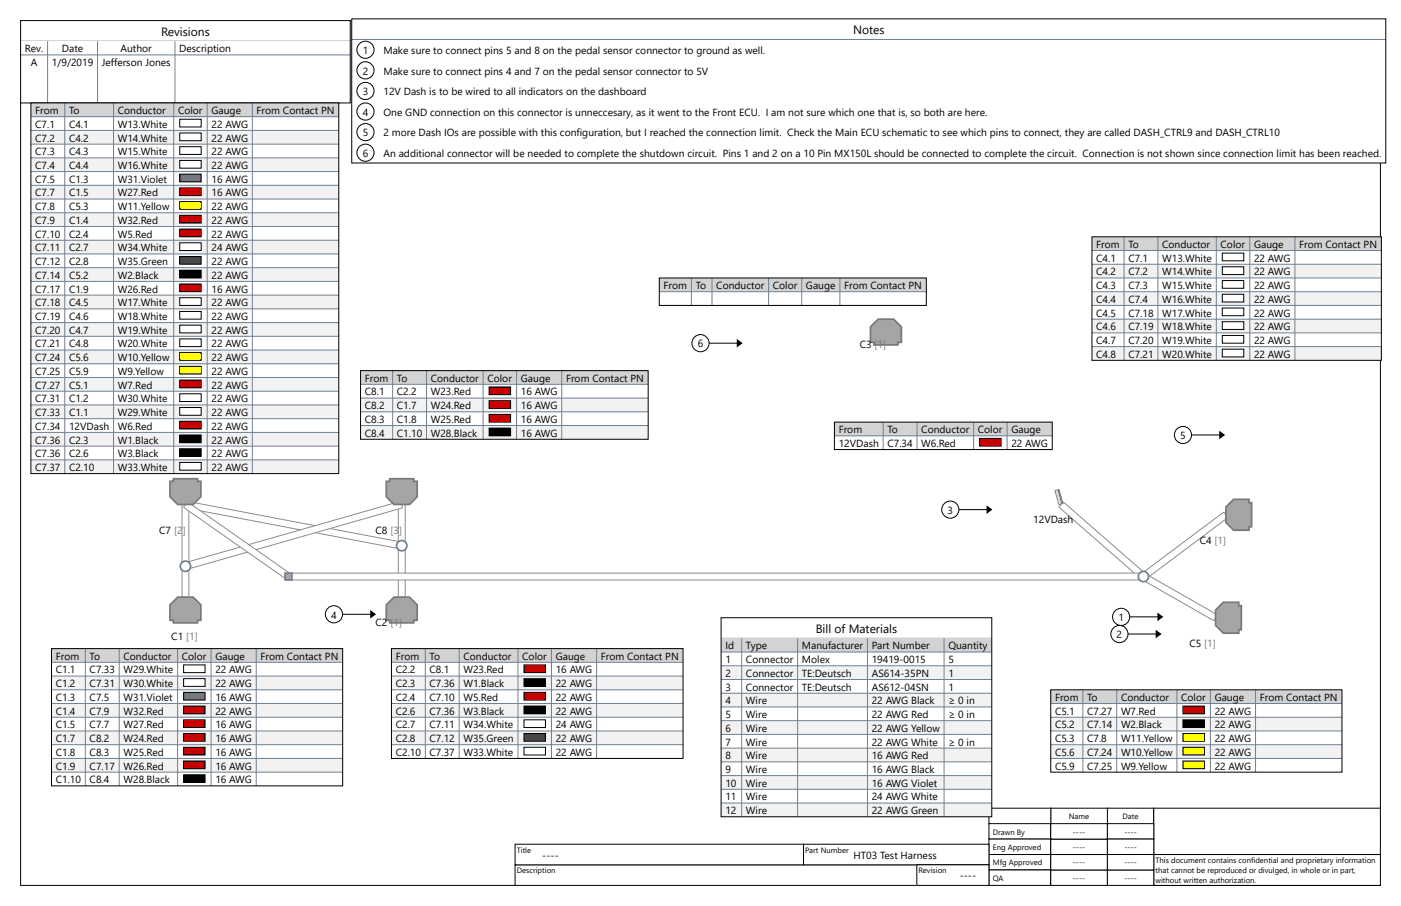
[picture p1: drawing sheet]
<svg xmlns="http://www.w3.org/2000/svg" width="432mm" height="279mm" viewBox="0 0 432 279" stroke-linecap="round" stroke-linejoin="round" font-family="sans-serif">
<defs><g id="words">
<g font-size="3.7">
<text x="49.6" y="11.1">Revisions</text>
<text x="262.9" y="10.5">Notes</text>
<text x="251.4" y="195.2">Bill of Materials</text>
</g>
<g font-size="3.2">
<text x="7.7" y="16.1">Rev.</text>
<text x="19.1" y="16.1">Date</text>
<text x="37.2" y="16.1">Author</text>
<text x="55.3" y="16.1">Description</text>
<text x="111.8" y="16.7">1</text>
<text x="118.2" y="16.7">Make sure to connect pins 5 and 8 on the pedal sensor connector to ground as well.</text>
<text x="9.5" y="20.4">A</text>
<text x="16" y="20.4">1/9/2019</text>
<text x="31.4" y="20.4">Jefferson Jones</text>
<text x="111.8" y="23">2</text>
<text x="118.2" y="23">Make sure to connect pins 4 and 7 on the pedal sensor connector to 5V</text>
<text x="111.8" y="29.4">3</text>
<text x="118.2" y="29.4">12V Dash is to be wired to all indicators on the dashboard</text>
<text x="10.8" y="35.2">From</text>
<text x="21.3" y="35.2">To</text>
<text x="36.3" y="35.2">Conductor</text>
<text x="54.9" y="35.2">Color</text>
<text x="65.2" y="35.2">Gauge</text>
<text x="79.1" y="35.2">From Contact PN</text>
<text x="111.8" y="35.7">4</text>
<text x="118.2" y="35.7">One GND connection on this connector is unneccesary, as it went to the Front ECU. I am not sure which one that is, so both are here.</text>
<text x="10.8" y="39.4">C7.1</text>
<text x="21.3" y="39.4">C4.1</text>
<text x="36.3" y="39.4">W13.White</text>
<text x="65.2" y="39.4">22 AWG</text>
<text x="10.8" y="43.6">C7.2</text>
<text x="10.8" y="47.9">C7.3</text>
<text x="21.3" y="43.6">C4.2</text>
<text x="21.3" y="47.9">C4.3</text>
<text x="36.3" y="43.6">W14.White</text>
<text x="36.3" y="47.9">W15.White</text>
<text x="65.2" y="43.6">22 AWG</text>
<text x="65.2" y="47.9">22 AWG</text>
<text x="111.8" y="42.1">5</text>
<text x="118.2" y="42.1">2 more Dash IOs are possible with this configuration, but I reached the connection limit. Check the Main ECU schematic to see which pins to connect, they are called DASH_CTRL9 and DASH_CTRL10</text>
<text x="10.8" y="52.1">C7.4</text>
<text x="21.3" y="52.1">C4.4</text>
<text x="36.3" y="52.1">W16.White</text>
<text x="65.2" y="52.1">22 AWG</text>
<text x="111.8" y="48.4">6</text>
<text x="118.2" y="48.4">An additional connector will be needed to complete the shutdown circuit. Pins 1 and 2 on a 10 Pin MX150L should be connected to complete the circuit. Connection is not shown since connection limit has been reached.</text>
<text x="10.8" y="56.3">C7.5</text>
<text x="21.3" y="56.3">C1.3</text>
<text x="36.3" y="56.3">W31.Violet</text>
<text x="65.2" y="56.3">16 AWG</text>
<text x="10.8" y="60.6">C7.7</text>
<text x="10.8" y="64.8">C7.8</text>
<text x="21.3" y="60.6">C1.5</text>
<text x="21.3" y="64.8">C5.3</text>
<text x="36.3" y="60.6">W27.Red</text>
<text x="36.3" y="64.8">W11.Yellow</text>
<text x="65.2" y="60.6">16 AWG</text>
<text x="65.2" y="64.8">22 AWG</text>
<text x="10.8" y="69">C7.9</text>
<text x="21.3" y="69">C1.4</text>
<text x="36.3" y="69">W32.Red</text>
<text x="65.2" y="69">22 AWG</text>
<text x="10.8" y="73.3">C7.10</text>
<text x="10.8" y="77.5">C7.11</text>
<text x="21.3" y="73.3">C2.4</text>
<text x="21.3" y="77.5">C2.7</text>
<text x="36.3" y="73.3">W5.Red</text>
<text x="36.3" y="77.5">W34.White</text>
<text x="65.2" y="73.3">22 AWG</text>
<text x="65.2" y="77.5">24 AWG</text>
<text x="337.9" y="76.5">From</text>
<text x="347.8" y="76.5">To</text>
<text x="358.2" y="76.5">Conductor</text>
<text x="376.2" y="76.5">Color</text>
<text x="386.5" y="76.5">Gauge</text>
<text x="400.4" y="76.5">From Contact PN</text>
<text x="10.8" y="81.7">C7.12</text>
<text x="21.3" y="81.7">C2.8</text>
<text x="36.3" y="81.7">W35.Green</text>
<text x="65.2" y="81.7">22 AWG</text>
<text x="337.9" y="80.7">C4.1</text>
<text x="347.8" y="80.7">C7.1</text>
<text x="358.2" y="80.7">W13.White</text>
<text x="386.5" y="80.7">22 AWG</text>
<text x="10.8" y="86">C7.14</text>
<text x="21.3" y="86">C5.2</text>
<text x="36.3" y="86">W2.Black</text>
<text x="65.2" y="86">22 AWG</text>
<text x="204.5" y="89.2">From</text>
<text x="214.4" y="89.2">To</text>
<text x="220.8" y="89.2">Conductor</text>
<text x="238.2" y="89.2">Color</text>
<text x="248.4" y="89.2">Gauge</text>
<text x="260.2" y="89.2">From Contact PN</text>
<text x="337.9" y="84.9">C4.2</text>
<text x="337.9" y="89.2">C4.3</text>
<text x="347.8" y="84.9">C7.2</text>
<text x="347.8" y="89.2">C7.3</text>
<text x="358.2" y="84.9">W14.White</text>
<text x="358.2" y="89.2">W15.White</text>
<text x="386.5" y="84.9">22 AWG</text>
<text x="386.5" y="89.2">22 AWG</text>
<text x="10.8" y="90.2">C7.17</text>
<text x="10.8" y="94.4">C7.18</text>
<text x="21.3" y="90.2">C1.9</text>
<text x="21.3" y="94.4">C4.5</text>
<text x="36.3" y="90.2">W26.Red</text>
<text x="36.3" y="94.4">W17.White</text>
<text x="65.2" y="90.2">16 AWG</text>
<text x="65.2" y="94.4">22 AWG</text>
<text x="337.9" y="93.4">C4.4</text>
<text x="347.8" y="93.4">C7.4</text>
<text x="358.2" y="93.4">W16.White</text>
<text x="386.5" y="93.4">22 AWG</text>
<text x="10.8" y="98.7">C7.19</text>
<text x="21.3" y="98.7">C4.6</text>
<text x="36.3" y="98.7">W18.White</text>
<text x="65.2" y="98.7">22 AWG</text>
<text x="337.9" y="97.6">C4.5</text>
<text x="337.9" y="101.9">C4.6</text>
<text x="347.8" y="97.6">C7.18</text>
<text x="347.8" y="101.9">C7.19</text>
<text x="358.2" y="97.6">W17.White</text>
<text x="358.2" y="101.9">W18.White</text>
<text x="386.5" y="97.6">22 AWG</text>
<text x="386.5" y="101.9">22 AWG</text>
<text x="10.8" y="102.9">C7.20</text>
<text x="10.8" y="107.1">C7.21</text>
<text x="21.3" y="102.9">C4.7</text>
<text x="21.3" y="107.1">C4.8</text>
<text x="36.3" y="102.9">W19.White</text>
<text x="36.3" y="107.1">W20.White</text>
<text x="65.2" y="102.9">22 AWG</text>
<text x="65.2" y="107.1">22 AWG</text>
<text x="215" y="107.1">6</text>
<text x="265" y="107.4">C3 [1]</text>
<text x="337.9" y="106.1">C4.7</text>
<text x="347.8" y="106.1">C7.20</text>
<text x="358.2" y="106.1">W19.White</text>
<text x="386.5" y="106.1">22 AWG</text>
<text x="10.8" y="111.4">C7.24</text>
<text x="21.3" y="111.4">C5.6</text>
<text x="36.3" y="111.4">W10.Yellow</text>
<text x="65.2" y="111.4">22 AWG</text>
<text x="337.9" y="110.3">C4.8</text>
<text x="347.8" y="110.3">C7.21</text>
<text x="358.2" y="110.3">W20.White</text>
<text x="386.5" y="110.3">22 AWG</text>
<text x="10.8" y="115.6">C7.25</text>
<text x="10.8" y="119.8">C7.27</text>
<text x="21.3" y="115.6">C5.9</text>
<text x="21.3" y="119.8">C5.1</text>
<text x="36.3" y="115.6">W9.Yellow</text>
<text x="36.3" y="119.8">W7.Red</text>
<text x="65.2" y="115.6">22 AWG</text>
<text x="65.2" y="119.8">22 AWG</text>
<text x="112.4" y="117.7">From</text>
<text x="122.3" y="117.7">To</text>
<text x="132.8" y="117.7">Conductor</text>
<text x="150.2" y="117.7">Color</text>
<text x="160.5" y="117.7">Gauge</text>
<text x="174.5" y="117.7">From Contact PN</text>
<text x="10.8" y="124.1">C7.31</text>
<text x="21.3" y="124.1">C1.2</text>
<text x="36.3" y="124.1">W30.White</text>
<text x="65.2" y="124.1">22 AWG</text>
<text x="112.4" y="122">C8.1</text>
<text x="122.3" y="122">C2.2</text>
<text x="132.8" y="122">W23.Red</text>
<text x="160.5" y="122">16 AWG</text>
<text x="10.8" y="128.3">C7.33</text>
<text x="21.3" y="128.3">C1.1</text>
<text x="36.3" y="128.3">W29.White</text>
<text x="65.2" y="128.3">22 AWG</text>
<text x="112.4" y="126.2">C8.2</text>
<text x="112.4" y="130.4">C8.3</text>
<text x="122.3" y="126.2">C1.7</text>
<text x="122.3" y="130.4">C1.8</text>
<text x="132.8" y="126.2">W24.Red</text>
<text x="132.8" y="130.4">W25.Red</text>
<text x="160.5" y="126.2">16 AWG</text>
<text x="160.5" y="130.4">16 AWG</text>
<text x="10.8" y="132.5">C7.34</text>
<text x="10.8" y="136.8">C7.36</text>
<text x="21.3" y="132.5">12VDash</text>
<text x="21.3" y="136.8">C2.3</text>
<text x="36.3" y="132.5">W6.Red</text>
<text x="36.3" y="136.8">W1.Black</text>
<text x="65.2" y="132.5">22 AWG</text>
<text x="65.2" y="136.8">22 AWG</text>
<text x="112.4" y="134.7">C8.4</text>
<text x="122.3" y="134.7">C1.10</text>
<text x="132.8" y="134.7">W28.Black</text>
<text x="160.5" y="134.7">16 AWG</text>
<text x="258.5" y="133.6">From</text>
<text x="258.5" y="137.8">12VDash</text>
<text x="273.5" y="133.6">To</text>
<text x="273.5" y="137.8">C7.34</text>
<text x="284" y="133.6">Conductor</text>
<text x="284" y="137.8">W6.Red</text>
<text x="301.4" y="133.6">Color</text>
<text x="311.7" y="133.6">Gauge</text>
<text x="311.7" y="137.8">22 AWG</text>
<text x="363.7" y="135.5">5</text>
<text x="10.8" y="141">C7.36</text>
<text x="21.3" y="141">C2.6</text>
<text x="36.3" y="141">W3.Black</text>
<text x="65.2" y="141">22 AWG</text>
<text x="10.8" y="145.2">C7.37</text>
<text x="21.3" y="145.2">C2.10</text>
<text x="36.3" y="145.2">W33.White</text>
<text x="65.2" y="145.2">22 AWG</text>
<text x="292" y="158.5">3</text>
<text x="318.5" y="161.4">12VDash</text>
<text x="49.1" y="164.6">C7 [2]</text>
<text x="115.8" y="164.6">C8 [3]</text>
<text x="369.8" y="167.7">C4 [1]</text>
<text x="102.1" y="190.8">4</text>
<text x="344.7" y="191.6">1</text>
<text x="52.8" y="197.4">C1 [1]</text>
<text x="115.8" y="193.1">C2 [1]</text>
<text x="344.2" y="196.8">2</text>
<text x="17.2" y="203.5">From</text>
<text x="27.6" y="203.5">To</text>
<text x="38.1" y="203.5">Conductor</text>
<text x="56.1" y="203.5">Color</text>
<text x="66.4" y="203.5">Gauge</text>
<text x="80.3" y="203.5">From Contact PN</text>
<text x="122" y="203.5">From</text>
<text x="132.4" y="203.5">To</text>
<text x="142.8" y="203.5">Conductor</text>
<text x="161" y="203.5">Color</text>
<text x="171.3" y="203.5">Gauge</text>
<text x="185.2" y="203.5">From Contact PN</text>
<text x="223.6" y="200.3">Id</text>
<text x="229.9" y="200.3">Type</text>
<text x="247.2" y="200.3">Manufacturer</text>
<text x="268.7" y="200.3">Part Number</text>
<text x="292.3" y="200.3">Quantity</text>
<text x="366.6" y="199.5">C5 [1]</text>
<text x="17.2" y="207.7">C1.1</text>
<text x="27.6" y="207.7">C7.33</text>
<text x="38.1" y="207.7">W29.White</text>
<text x="66.4" y="207.7">22 AWG</text>
<text x="122" y="207.7">C2.2</text>
<text x="132.4" y="207.7">C8.1</text>
<text x="142.8" y="207.7">W23.Red</text>
<text x="171.3" y="207.7">16 AWG</text>
<text x="223.6" y="204.5">1</text>
<text x="223.6" y="208.7">2</text>
<text x="229.9" y="204.5">Connector</text>
<text x="229.9" y="208.7">Connector</text>
<text x="247.2" y="204.5">Molex</text>
<text x="247.2" y="208.7">TE:Deutsch</text>
<text x="268.7" y="208.7">AS614-35PN</text>
<text x="268.7" y="204.5">19419-0015</text>
<text x="292.3" y="208.7">1</text>
<text x="292.3" y="204.5">5</text>
<text x="17.2" y="211.9">C1.2</text>
<text x="27.6" y="211.9">C7.31</text>
<text x="38.1" y="211.9">W30.White</text>
<text x="66.4" y="211.9">22 AWG</text>
<text x="122" y="211.9">C2.3</text>
<text x="132.4" y="211.9">C7.36</text>
<text x="142.8" y="211.9">W1.Black</text>
<text x="171.3" y="211.9">22 AWG</text>
<text x="223.6" y="213">3</text>
<text x="229.9" y="213">Connector</text>
<text x="247.2" y="213">TE:Deutsch</text>
<text x="268.7" y="213">AS612-04SN</text>
<text x="292.3" y="213">1</text>
<text x="17.2" y="216.2">C1.3</text>
<text x="17.2" y="220.4">C1.4</text>
<text x="27.6" y="216.2">C7.5</text>
<text x="27.6" y="220.4">C7.9</text>
<text x="38.1" y="216.2">W31.Violet</text>
<text x="38.1" y="220.4">W32.Red</text>
<text x="66.4" y="216.2">16 AWG</text>
<text x="66.4" y="220.4">22 AWG</text>
<text x="122" y="216.2">C2.4</text>
<text x="122" y="220.4">C2.6</text>
<text x="132.4" y="216.2">C7.10</text>
<text x="132.4" y="220.4">C7.36</text>
<text x="142.8" y="216.2">W5.Red</text>
<text x="142.8" y="220.4">W3.Black</text>
<text x="171.3" y="216.2">22 AWG</text>
<text x="171.3" y="220.4">22 AWG</text>
<text x="223.6" y="217.2">4</text>
<text x="223.6" y="221.4">5</text>
<text x="229.9" y="217.2">Wire</text>
<text x="229.9" y="221.4">Wire</text>
<text x="268.7" y="217.2">22 AWG Black</text>
<text x="268.7" y="221.4">22 AWG Red</text>
<text x="292.3" y="217.2">≥ 0 in</text>
<text x="292.3" y="221.4">≥ 0 in</text>
<text x="325.2" y="216.2">From</text>
<text x="325.2" y="220.4">C5.1</text>
<text x="335.1" y="216.2">To</text>
<text x="335.1" y="220.4">C7.27</text>
<text x="345.5" y="216.2">Conductor</text>
<text x="345.5" y="220.4">W7.Red</text>
<text x="364.1" y="216.2">Color</text>
<text x="374.4" y="216.2">Gauge</text>
<text x="374.4" y="220.4">22 AWG</text>
<text x="388.3" y="216.2">From Contact PN</text>
<text x="17.2" y="224.6">C1.5</text>
<text x="27.6" y="224.6">C7.7</text>
<text x="38.1" y="224.6">W27.Red</text>
<text x="66.4" y="224.6">16 AWG</text>
<text x="122" y="224.6">C2.7</text>
<text x="132.4" y="224.6">C7.11</text>
<text x="142.8" y="224.6">W34.White</text>
<text x="171.3" y="224.6">24 AWG</text>
<text x="223.6" y="225.7">6</text>
<text x="229.9" y="225.7">Wire</text>
<text x="268.7" y="225.7">22 AWG Yellow</text>
<text x="325.2" y="224.6">C5.2</text>
<text x="335.1" y="224.6">C7.14</text>
<text x="345.5" y="224.6">W2.Black</text>
<text x="374.4" y="224.6">22 AWG</text>
<text x="17.2" y="228.9">C1.7</text>
<text x="17.2" y="233.1">C1.8</text>
<text x="27.6" y="228.9">C8.2</text>
<text x="27.6" y="233.1">C8.3</text>
<text x="38.1" y="228.9">W24.Red</text>
<text x="38.1" y="233.1">W25.Red</text>
<text x="66.4" y="228.9">16 AWG</text>
<text x="66.4" y="233.1">16 AWG</text>
<text x="122" y="228.9">C2.8</text>
<text x="122" y="233.1">C2.10</text>
<text x="132.4" y="233.1">C7.37</text>
<text x="132.4" y="228.9">C7.12</text>
<text x="142.8" y="233.1">W33.White</text>
<text x="142.8" y="228.9">W35.Green</text>
<text x="171.3" y="228.9">22 AWG</text>
<text x="171.3" y="233.1">22 AWG</text>
<text x="223.6" y="229.9">7</text>
<text x="229.9" y="229.9">Wire</text>
<text x="268.7" y="229.9">22 AWG White</text>
<text x="292.3" y="229.9">≥ 0 in</text>
<text x="325.2" y="228.9">C5.3</text>
<text x="325.2" y="233.1">C5.6</text>
<text x="335.1" y="228.9">C7.8</text>
<text x="335.1" y="233.1">C7.24</text>
<text x="345.5" y="228.9">W11.Yellow</text>
<text x="345.5" y="233.1">W10.Yellow</text>
<text x="374.4" y="228.9">22 AWG</text>
<text x="374.4" y="233.1">22 AWG</text>
<text x="17.2" y="237.3">C1.9</text>
<text x="27.6" y="237.3">C7.17</text>
<text x="38.1" y="237.3">W26.Red</text>
<text x="66.4" y="237.3">16 AWG</text>
<text x="223.6" y="234.1">8</text>
<text x="223.6" y="238.4">9</text>
<text x="229.9" y="234.1">Wire</text>
<text x="229.9" y="238.4">Wire</text>
<text x="268.7" y="234.1">16 AWG Red</text>
<text x="268.7" y="238.4">16 AWG Black</text>
<text x="325.2" y="237.3">C5.9</text>
<text x="335.1" y="237.3">C7.25</text>
<text x="345.5" y="237.3">W9.Yellow</text>
<text x="374.4" y="237.3">22 AWG</text>
<text x="17.2" y="241.6">C1.10</text>
<text x="27.6" y="241.6">C8.4</text>
<text x="38.1" y="241.6">W28.Black</text>
<text x="66.4" y="241.6">16 AWG</text>
<text x="223.6" y="242.6">10</text>
<text x="229.9" y="242.6">Wire</text>
<text x="268.7" y="242.6">16 AWG Violet</text>
<text x="223.6" y="246.8">11</text>
<text x="223.6" y="251.1">12</text>
<text x="229.9" y="246.8">Wire</text>
<text x="229.9" y="251.1">Wire</text>
<text x="268.7" y="246.8">24 AWG White</text>
<text x="268.7" y="251.1">22 AWG Green</text>
<text x="167.2" y="264.8">----</text>
<text x="263.1" y="264.8">HT03 Test Harness</text>
<text x="295.8" y="271.2">----</text>
</g>
<g font-size="2.4">
<text x="306" y="257.4">Drawn By</text>
<text x="329.4" y="252.6">Name</text>
<text x="330.7" y="257.4">----</text>
<text x="346" y="252.6">Date</text>
<text x="346.6" y="257.4">----</text>
<text x="159.3" y="262.9">Title</text>
<text x="248.2" y="262.9">Part Number</text>
<text x="306" y="262.1">Eng Approved</text>
<text x="330.7" y="262.1">----</text>
<text x="346.6" y="262.1">----</text>
<text x="159.3" y="269.3">Description</text>
<text x="283.1" y="269.3">Revision</text>
<text x="306" y="266.9">Mfg Approved</text>
<text x="330.7" y="266.9">----</text>
<text x="346.6" y="266.9">----</text>
<text x="356.1" y="266.1">This document contains confidential and proprietary information</text>
<text x="356.1" y="269.3">that cannot be reproduced or divulged, in whole or in part,</text>
<text x="306" y="271.7">QA</text>
<text x="330.7" y="271.7">----</text>
<text x="346.6" y="271.7">----</text>
<text x="356.1" y="272.4">without written authorization.</text>
</g>
</g></defs>
<path d="M6.4 6.3h419.1v266.7h-419.1z" fill="none" stroke="#000" stroke-width=".31"/>
<path d="M158.8 266.7h123.8v6.3h-123.8z" fill-rule="evenodd" fill="#fff"/>
<path d="M158.8 266.7h123.8v6.3h-123.8z" fill="none" stroke="#000" stroke-width=".31"/>
<path d="M341.3 249.2h14.3v4.8h-14.3z" fill-rule="evenodd" fill="#fff"/>
<path d="M341.3 249.2h14.3v4.8h-14.3z" fill="none" stroke="#000" stroke-width=".31"/>
<path d="M323.9 249.2h17.4v4.8h-17.4z" fill-rule="evenodd" fill="#fff"/>
<path d="M323.9 249.2h17.4v4.8h-17.4z" fill="none" stroke="#000" stroke-width=".31"/>
<path d="M304.8 249.2h19.1v4.8h-19.1z" fill-rule="evenodd" fill="#fff"/>
<path d="M304.8 249.2h19.1v4.8h-19.1z" fill="none" stroke="#000" stroke-width=".31"/>
<path d="M304.8 254h19.1v4.8h-19.1z" fill-rule="evenodd" fill="#fff"/>
<path d="M304.8 254h19.1v4.8h-19.1z" fill="none" stroke="#000" stroke-width=".31"/>
<path d="M304.8 258.8h19.1v4.7h-19.1z" fill-rule="evenodd" fill="#fff"/>
<path d="M304.8 258.8h19.1v4.7h-19.1z" fill="none" stroke="#000" stroke-width=".31"/>
<path d="M304.8 263.5h19.1v4.8h-19.1z" fill-rule="evenodd" fill="#fff"/>
<path d="M304.8 263.5h19.1v4.8h-19.1z" fill="none" stroke="#000" stroke-width=".31"/>
<path d="M304.8 268.3h19.1v4.7h-19.1z" fill-rule="evenodd" fill="#fff"/>
<path d="M304.8 268.3h19.1v4.7h-19.1z" fill="none" stroke="#000" stroke-width=".31"/>
<path d="M355.6 263.5h69.9v9.5h-69.9z" fill-rule="evenodd" fill="#fff"/>
<path d="M355.6 263.5h69.9v9.5h-69.9z" fill="none" stroke="#000" stroke-width=".31"/>
<path d="M247.7 260.3h57.1v6.4h-57.1z" fill-rule="evenodd" fill="#fff"/>
<path d="M247.7 260.3h57.1v6.4h-57.1z" fill="none" stroke="#000" stroke-width=".31"/>
<path d="M282.6 266.7h22.2v6.3h-22.2z" fill-rule="evenodd" fill="#fff"/>
<path d="M282.6 266.7h22.2v6.3h-22.2z" fill="none" stroke="#000" stroke-width=".31"/>
<path d="M158.8 260.3h88.9v6.4h-88.9z" fill-rule="evenodd" fill="#fff"/>
<path d="M158.8 260.3h88.9v6.4h-88.9z" fill="none" stroke="#000" stroke-width=".31"/>
<path d="M355.6 249.2h69.9v14.3h-69.9z" fill-rule="evenodd" fill="#fff"/>
<path d="M355.6 249.2h69.9v14.3h-69.9z" fill="none" stroke="#000" stroke-width=".31"/>
<path d="M323.9 268.3h17.4v4.7h-17.4z" fill-rule="evenodd" fill="#fff"/>
<path d="M323.9 268.3h17.4v4.7h-17.4z" fill="none" stroke="#000" stroke-width=".31"/>
<path d="M323.9 263.5h17.4v4.8h-17.4z" fill-rule="evenodd" fill="#fff"/>
<path d="M323.9 263.5h17.4v4.8h-17.4z" fill="none" stroke="#000" stroke-width=".31"/>
<path d="M323.9 258.8h17.4v4.7h-17.4z" fill-rule="evenodd" fill="#fff"/>
<path d="M323.9 258.8h17.4v4.7h-17.4z" fill="none" stroke="#000" stroke-width=".31"/>
<path d="M323.9 254h17.4v4.8h-17.4z" fill-rule="evenodd" fill="#fff"/>
<path d="M323.9 254h17.4v4.8h-17.4z" fill="none" stroke="#000" stroke-width=".31"/>
<path d="M341.3 254h14.3v4.8h-14.3z" fill-rule="evenodd" fill="#fff"/>
<path d="M341.3 254h14.3v4.8h-14.3z" fill="none" stroke="#000" stroke-width=".31"/>
<path d="M341.3 258.8h14.3v4.7h-14.3z" fill-rule="evenodd" fill="#fff"/>
<path d="M341.3 258.8h14.3v4.7h-14.3z" fill="none" stroke="#000" stroke-width=".31"/>
<path d="M341.3 268.3h14.3v4.7h-14.3z" fill-rule="evenodd" fill="#fff"/>
<path d="M341.3 268.3h14.3v4.7h-14.3z" fill="none" stroke="#000" stroke-width=".31"/>
<path d="M341.3 263.5h14.3v4.8h-14.3z" fill-rule="evenodd" fill="#fff"/>
<path d="M341.3 263.5h14.3v4.8h-14.3z" fill="none" stroke="#000" stroke-width=".31"/>
<path d="M222.3 190.5h83.4v61.4h-83.4z" fill-rule="evenodd" fill="#fff"/>
<path d="M222.3 196.8h83.4" fill="none" stroke="#708090" stroke-width=".31"/>
<path d="M222.3 196.8h83.4v4.3h-83.4z" fill-rule="evenodd" fill="#d3d3d3"/>
<path d="M222.3 201.1h83.4" fill="none" stroke="#708090" stroke-width=".31"/>
<path d="M222.3 205.3h83.4v4.2h-83.4z" fill-rule="evenodd" fill="#f2f2f2"/>
<path d="M222.3 205.3h83.4M222.3 209.5h83.4" fill="none" stroke="#708090" stroke-width=".31"/>
<path d="M222.3 213.8h83.4v4.2h-83.4z" fill-rule="evenodd" fill="#f2f2f2"/>
<path d="M222.3 213.8h83.4M222.3 218h83.4" fill="none" stroke="#708090" stroke-width=".31"/>
<path d="M222.3 222.2h83.4v4.3h-83.4z" fill-rule="evenodd" fill="#f2f2f2"/>
<path d="M222.3 222.2h83.4M222.3 226.5h83.4" fill="none" stroke="#708090" stroke-width=".31"/>
<path d="M222.3 230.7h83.4v4.2h-83.4z" fill-rule="evenodd" fill="#f2f2f2"/>
<path d="M222.3 230.7h83.4M222.3 234.9h83.4" fill="none" stroke="#708090" stroke-width=".31"/>
<path d="M222.3 239.2h83.4v4.2h-83.4z" fill-rule="evenodd" fill="#f2f2f2"/>
<path d="M222.3 239.2h83.4M222.3 243.4h83.4" fill="none" stroke="#708090" stroke-width=".31"/>
<path d="M222.3 247.6h83.4v4.3h-83.4z" fill-rule="evenodd" fill="#f2f2f2"/>
<path d="M228.6 196.8v55.1M245.8 196.8v55.1M267.4 196.8v55.1M291 196.8v55.1M222.3 247.6h83.4" fill="none" stroke="#708090" stroke-width=".31"/>
<path d="M222.3 190.5h83.4v61.4h-83.4z" fill="none" stroke="#000" stroke-width=".31"/>
<path d="M108.4 5.8h318.7v44.5h-318.7z" fill-rule="evenodd" fill="#fff"/>
<path d="M108.4 12.2h318.7" fill="none" stroke="#708090" stroke-width=".31"/>
<circle cx="112.6" cy="15.3" r="2.65" fill="#fff"/>
<circle cx="112.6" cy="15.3" r="2.65" fill="none" stroke="#000" stroke-width=".31"/>
<circle cx="112.6" cy="21.7" r="2.65" fill="#fff"/>
<circle cx="112.6" cy="21.7" r="2.65" fill="none" stroke="#000" stroke-width=".31"/>
<circle cx="112.6" cy="28" r="2.65" fill="#fff"/>
<circle cx="112.6" cy="28" r="2.65" fill="none" stroke="#000" stroke-width=".31"/>
<circle cx="112.6" cy="34.4" r="2.65" fill="#fff"/>
<circle cx="112.6" cy="34.4" r="2.65" fill="none" stroke="#000" stroke-width=".31"/>
<circle cx="112.6" cy="40.7" r="2.65" fill="#fff"/>
<circle cx="112.6" cy="40.7" r="2.65" fill="none" stroke="#000" stroke-width=".31"/>
<circle cx="112.6" cy="47.1" r="2.65" fill="#fff"/>
<g fill="none" stroke="#000" stroke-width=".31">
<path d="M108.4 5.8h318.7v44.5h-318.7z"/>
<circle cx="112.6" cy="47.1" r="2.65"/>
</g>
<path d="M6.4 6.3h101.6v25.4h-101.6z" fill-rule="evenodd" fill="#fff"/>
<path d="M6.4 12.7h101.6" fill="none" stroke="#708090" stroke-width=".31"/>
<path d="M6.4 12.7h101.6v4.2h-101.6z" fill-rule="evenodd" fill="#fff"/>
<path d="M6.4 16.9h101.6M14.7 12.7v19M30.1 12.7v19M53.9 12.7v19" fill="none" stroke="#708090" stroke-width=".31"/>
<path d="M6.4 6.3h101.6v25.4h-101.6z" fill="none" stroke="#000" stroke-width=".31"/>
<path d="M203.2 85.7h82.3v8.5h-82.3z" fill-rule="evenodd" fill="#fff"/>
<path d="M203.2 85.7h82.3v4.3h-82.3z" fill-rule="evenodd" fill="#d3d3d3"/>
<path d="M203.2 90h82.3M213.1 85.7v8.5M219.4 85.7v8.5M236.9 85.7v8.5M247.1 85.7v8.5M258.9 85.7v8.5" fill="none" stroke="#708090" stroke-width=".31"/>
<path d="M203.2 85.7h82.3v8.5h-82.3z" fill="none" stroke="#000" stroke-width=".31"/>
<path d="M257.2 130.2h67.1v8.4h-67.1z" fill-rule="evenodd" fill="#fff"/>
<path d="M257.2 130.2h67.1v4.2h-67.1z" fill-rule="evenodd" fill="#d3d3d3"/>
<path d="M257.2 134.4h67.1M272.2 130.2v8.4M282.6 130.2v8.4M300.1 130.2v8.4M310.4 130.2v8.4" fill="none" stroke="#708090" stroke-width=".31"/>
<path d="M301.9 135.2h6.6v2.4h-6.6z" fill-rule="evenodd" fill="#c00"/>
<path d="M257.2 130.2h67.1v8.4h-67.1zM301.9 135.2h6.6v2.4h-6.6z" fill="none" stroke="#000" stroke-width=".31"/>
<path d="M111.1 114.3h88.7v21.2h-88.7z" fill-rule="evenodd" fill="#fff"/>
<path d="M111.1 114.3h88.7v4.2h-88.7z" fill-rule="evenodd" fill="#d3d3d3"/>
<path d="M111.1 118.5h88.7" fill="none" stroke="#708090" stroke-width=".31"/>
<path d="M111.1 122.8h88.7v4.2h-88.7z" fill-rule="evenodd" fill="#f2f2f2"/>
<path d="M111.1 122.8h88.7M111.1 127h88.7" fill="none" stroke="#708090" stroke-width=".31"/>
<path d="M111.1 131.2h88.7v4.3h-88.7z" fill-rule="evenodd" fill="#f2f2f2"/>
<path d="M121 114.3v21.2M131.5 114.3v21.2M148.9 114.3v21.2M159.2 114.3v21.2M173.1 114.3v21.2M111.1 131.2h88.7" fill="none" stroke="#708090" stroke-width=".31"/>
<path d="M150.7 119.3h6.7v2.4h-6.7z" fill-rule="evenodd" fill="#c00"/>
<path d="M150.7 119.3h6.7v2.4h-6.7z" fill="none" stroke="#000" stroke-width=".31"/>
<path d="M150.7 123.6h6.7v2.3h-6.7z" fill-rule="evenodd" fill="#c00"/>
<path d="M150.7 123.6h6.7v2.3h-6.7z" fill="none" stroke="#000" stroke-width=".31"/>
<path d="M150.7 127.8h6.7v2.4h-6.7z" fill-rule="evenodd" fill="#c00"/>
<path d="M111.1 114.3h88.7v21.2h-88.7zM150.7 127.8h6.7v2.4h-6.7zM150.7 132h6.7v2.4h-6.7z" fill="none" stroke="#000" stroke-width=".31"/>
<path d="M150.7 132h6.7v2.4h-6.7z" fill-rule="evenodd" fill="#000"/>
<path d="M9.5 31.7h94.9v114.3h-94.9z" fill-rule="evenodd" fill="#fff"/>
<path d="M9.5 31.7h94.9v4.3h-94.9z" fill-rule="evenodd" fill="#d3d3d3"/>
<path d="M9.5 36h94.9" fill="none" stroke="#708090" stroke-width=".31"/>
<path d="M9.5 40.2h94.9v4.2h-94.9z" fill-rule="evenodd" fill="#f2f2f2"/>
<path d="M9.5 40.2h94.9M9.5 44.4h94.9" fill="none" stroke="#708090" stroke-width=".31"/>
<path d="M9.5 48.7h94.9v4.2h-94.9z" fill-rule="evenodd" fill="#f2f2f2"/>
<path d="M9.5 48.7h94.9M9.5 52.9h94.9" fill="none" stroke="#708090" stroke-width=".31"/>
<path d="M9.5 57.1h94.9v4.3h-94.9z" fill-rule="evenodd" fill="#f2f2f2"/>
<path d="M9.5 57.1h94.9M9.5 61.4h94.9" fill="none" stroke="#708090" stroke-width=".31"/>
<path d="M9.5 65.6h94.9v4.2h-94.9z" fill-rule="evenodd" fill="#f2f2f2"/>
<path d="M9.5 65.6h94.9M9.5 69.8h94.9" fill="none" stroke="#708090" stroke-width=".31"/>
<path d="M9.5 74.1h94.9v4.2h-94.9z" fill-rule="evenodd" fill="#f2f2f2"/>
<path d="M9.5 74.1h94.9M9.5 78.3h94.9" fill="none" stroke="#708090" stroke-width=".31"/>
<path d="M9.5 82.5h94.9v4.3h-94.9z" fill-rule="evenodd" fill="#f2f2f2"/>
<path d="M9.5 82.5h94.9M9.5 86.8h94.9" fill="none" stroke="#708090" stroke-width=".31"/>
<path d="M9.5 91h94.9v4.2h-94.9z" fill-rule="evenodd" fill="#f2f2f2"/>
<path d="M9.5 91h94.9M9.5 95.2h94.9" fill="none" stroke="#708090" stroke-width=".31"/>
<path d="M9.5 99.5h94.9v4.2h-94.9z" fill-rule="evenodd" fill="#f2f2f2"/>
<path d="M9.5 99.5h94.9M9.5 103.7h94.9" fill="none" stroke="#708090" stroke-width=".31"/>
<path d="M9.5 107.9h94.9v4.3h-94.9z" fill-rule="evenodd" fill="#f2f2f2"/>
<path d="M9.5 107.9h94.9M9.5 112.2h94.9" fill="none" stroke="#708090" stroke-width=".31"/>
<path d="M9.5 116.4h94.9v4.2h-94.9z" fill-rule="evenodd" fill="#f2f2f2"/>
<path d="M9.5 116.4h94.9M9.5 120.6h94.9" fill="none" stroke="#708090" stroke-width=".31"/>
<path d="M9.5 124.9h94.9v4.2h-94.9z" fill-rule="evenodd" fill="#f2f2f2"/>
<path d="M9.5 124.9h94.9M9.5 129.1h94.9" fill="none" stroke="#708090" stroke-width=".31"/>
<path d="M9.5 133.3h94.9v4.3h-94.9z" fill-rule="evenodd" fill="#f2f2f2"/>
<path d="M9.5 133.3h94.9M9.5 137.6h94.9" fill="none" stroke="#708090" stroke-width=".31"/>
<path d="M9.5 141.8h94.9v4.2h-94.9z" fill-rule="evenodd" fill="#f2f2f2"/>
<path d="M20 31.7v114.3M35 31.7v114.3M53.5 31.7v114.3M63.9 31.7v114.3M77.8 31.7v114.3M9.5 141.8h94.9" fill="none" stroke="#708090" stroke-width=".31"/>
<path d="M55.4 36.8h6.6v2.4h-6.6z" fill-rule="evenodd" fill="#fff"/>
<path d="M55.4 36.8h6.6v2.4h-6.6z" fill="none" stroke="#000" stroke-width=".31"/>
<path d="M55.4 41h6.6v2.4h-6.6z" fill-rule="evenodd" fill="#fff"/>
<path d="M55.4 41h6.6v2.4h-6.6z" fill="none" stroke="#000" stroke-width=".31"/>
<path d="M55.4 45.2h6.6v2.4h-6.6z" fill-rule="evenodd" fill="#fff"/>
<path d="M55.4 45.2h6.6v2.4h-6.6z" fill="none" stroke="#000" stroke-width=".31"/>
<path d="M55.4 49.5h6.6v2.4h-6.6z" fill-rule="evenodd" fill="#fff"/>
<path d="M55.4 49.5h6.6v2.4h-6.6z" fill="none" stroke="#000" stroke-width=".31"/>
<path d="M55.4 53.7h6.6v2.4h-6.6z" fill-rule="evenodd" fill="#762ca7"/>
<path d="M55.4 53.7h6.6v2.4h-6.6z" fill="none" stroke="#000" stroke-width=".31"/>
<path d="M55.4 57.9h6.6v2.4h-6.6z" fill-rule="evenodd" fill="#c00"/>
<path d="M55.4 57.9h6.6v2.4h-6.6z" fill="none" stroke="#000" stroke-width=".31"/>
<path d="M55.4 62.2h6.6v2.4h-6.6z" fill-rule="evenodd" fill="#ff0"/>
<path d="M55.4 62.2h6.6v2.4h-6.6z" fill="none" stroke="#000" stroke-width=".31"/>
<path d="M55.4 66.4h6.6v2.4h-6.6z" fill-rule="evenodd" fill="#c00"/>
<path d="M55.4 66.4h6.6v2.4h-6.6z" fill="none" stroke="#000" stroke-width=".31"/>
<path d="M55.4 70.6h6.6v2.4h-6.6z" fill-rule="evenodd" fill="#c00"/>
<path d="M55.4 70.6h6.6v2.4h-6.6z" fill="none" stroke="#000" stroke-width=".31"/>
<path d="M55.4 74.9h6.6v2.4h-6.6z" fill-rule="evenodd" fill="#fff"/>
<path d="M55.4 74.9h6.6v2.4h-6.6z" fill="none" stroke="#000" stroke-width=".31"/>
<path d="M55.4 79.1h6.6v2.4h-6.6z" fill-rule="evenodd" fill="#0c0"/>
<path d="M55.4 79.1h6.6v2.4h-6.6zM55.4 83.3h6.6v2.4h-6.6z" fill="none" stroke="#000" stroke-width=".31"/>
<path d="M55.4 83.3h6.6v2.4h-6.6z" fill-rule="evenodd" fill="#000"/>
<path d="M55.4 87.6h6.6v2.4h-6.6z" fill-rule="evenodd" fill="#c00"/>
<path d="M55.4 87.6h6.6v2.4h-6.6z" fill="none" stroke="#000" stroke-width=".31"/>
<path d="M55.4 91.8h6.6v2.4h-6.6z" fill-rule="evenodd" fill="#fff"/>
<path d="M55.4 91.8h6.6v2.4h-6.6z" fill="none" stroke="#000" stroke-width=".31"/>
<path d="M55.4 96h6.6v2.4h-6.6z" fill-rule="evenodd" fill="#fff"/>
<path d="M55.4 96h6.6v2.4h-6.6z" fill="none" stroke="#000" stroke-width=".31"/>
<path d="M55.4 100.3h6.6v2.4h-6.6z" fill-rule="evenodd" fill="#fff"/>
<path d="M55.4 100.3h6.6v2.4h-6.6z" fill="none" stroke="#000" stroke-width=".31"/>
<path d="M55.4 104.5h6.6v2.4h-6.6z" fill-rule="evenodd" fill="#fff"/>
<path d="M55.4 104.5h6.6v2.4h-6.6z" fill="none" stroke="#000" stroke-width=".31"/>
<path d="M55.4 108.7h6.6v2.4h-6.6z" fill-rule="evenodd" fill="#ff0"/>
<path d="M55.4 108.7h6.6v2.4h-6.6z" fill="none" stroke="#000" stroke-width=".31"/>
<path d="M55.4 113h6.6v2.4h-6.6z" fill-rule="evenodd" fill="#ff0"/>
<path d="M55.4 113h6.6v2.4h-6.6z" fill="none" stroke="#000" stroke-width=".31"/>
<path d="M55.4 117.2h6.6v2.4h-6.6z" fill-rule="evenodd" fill="#c00"/>
<path d="M55.4 117.2h6.6v2.4h-6.6z" fill="none" stroke="#000" stroke-width=".31"/>
<path d="M55.4 121.4h6.6v2.4h-6.6z" fill-rule="evenodd" fill="#fff"/>
<path d="M55.4 121.4h6.6v2.4h-6.6z" fill="none" stroke="#000" stroke-width=".31"/>
<path d="M55.4 125.7h6.6v2.4h-6.6z" fill-rule="evenodd" fill="#fff"/>
<path d="M55.4 125.7h6.6v2.4h-6.6z" fill="none" stroke="#000" stroke-width=".31"/>
<path d="M55.4 129.9h6.6v2.4h-6.6z" fill-rule="evenodd" fill="#c00"/>
<path d="M55.4 129.9h6.6v2.4h-6.6zM55.4 134.1h6.6v2.4h-6.6zM55.4 138.4h6.6v2.4h-6.6z" fill="none" stroke="#000" stroke-width=".31"/>
<g fill="#000">
<path d="M55.4 134.1h6.6v2.4h-6.6z" fill-rule="evenodd"/>
<path d="M55.4 138.4h6.6v2.4h-6.6z" fill-rule="evenodd"/>
</g>
<path d="M55.4 142.6h6.6v2.4h-6.6z" fill-rule="evenodd" fill="#fff"/>
<path d="M9.5 31.7h94.9v114.3h-94.9zM55.4 142.6h6.6v2.4h-6.6z" fill="none" stroke="#000" stroke-width=".31"/>
<path d="M323.9 212.7h89.7v25.4h-89.7z" fill-rule="evenodd" fill="#fff"/>
<path d="M323.9 212.7h89.7v4.3h-89.7z" fill-rule="evenodd" fill="#d3d3d3"/>
<path d="M323.9 217h89.7" fill="none" stroke="#708090" stroke-width=".31"/>
<path d="M323.9 221.2h89.7v4.2h-89.7z" fill-rule="evenodd" fill="#f2f2f2"/>
<path d="M323.9 221.2h89.7M323.9 225.4h89.7" fill="none" stroke="#708090" stroke-width=".31"/>
<path d="M323.9 229.7h89.7v4.2h-89.7z" fill-rule="evenodd" fill="#f2f2f2"/>
<path d="M333.7 212.7v25.4M344.2 212.7v25.4M362.7 212.7v25.4M373.1 212.7v25.4M387 212.7v25.4M323.9 229.7h89.7M323.9 233.9h89.7" fill="none" stroke="#708090" stroke-width=".31"/>
<path d="M364.6 217.8h6.6v2.3h-6.6z" fill-rule="evenodd" fill="#c00"/>
<path d="M364.6 217.8h6.6v2.3h-6.6zM364.6 222h6.6v2.4h-6.6z" fill="none" stroke="#000" stroke-width=".31"/>
<path d="M364.6 222h6.6v2.4h-6.6z" fill-rule="evenodd" fill="#000"/>
<path d="M364.6 226.2h6.6v2.4h-6.6z" fill-rule="evenodd" fill="#ff0"/>
<path d="M364.6 226.2h6.6v2.4h-6.6z" fill="none" stroke="#000" stroke-width=".31"/>
<path d="M364.6 230.5h6.6v2.3h-6.6z" fill-rule="evenodd" fill="#ff0"/>
<path d="M364.6 230.5h6.6v2.3h-6.6z" fill="none" stroke="#000" stroke-width=".31"/>
<path d="M364.6 234.7h6.6v2.4h-6.6z" fill-rule="evenodd" fill="#ff0"/>
<path d="M323.9 212.7h89.7v25.4h-89.7zM364.6 234.7h6.6v2.4h-6.6z" fill="none" stroke="#000" stroke-width=".31"/>
<path d="M336.6 73h89.1v38.1h-89.1z" fill-rule="evenodd" fill="#fff"/>
<path d="M336.6 73h89.1v4.3h-89.1z" fill-rule="evenodd" fill="#d3d3d3"/>
<path d="M336.6 77.3h89.1" fill="none" stroke="#708090" stroke-width=".31"/>
<path d="M336.6 81.5h89.1v4.2h-89.1z" fill-rule="evenodd" fill="#f2f2f2"/>
<path d="M336.6 81.5h89.1M336.6 85.7h89.1" fill="none" stroke="#708090" stroke-width=".31"/>
<path d="M336.6 90h89.1v4.2h-89.1z" fill-rule="evenodd" fill="#f2f2f2"/>
<path d="M336.6 90h89.1M336.6 94.2h89.1" fill="none" stroke="#708090" stroke-width=".31"/>
<path d="M336.6 98.4h89.1v4.3h-89.1z" fill-rule="evenodd" fill="#f2f2f2"/>
<path d="M336.6 98.4h89.1M336.6 102.7h89.1" fill="none" stroke="#708090" stroke-width=".31"/>
<path d="M336.6 106.9h89.1v4.2h-89.1z" fill-rule="evenodd" fill="#f2f2f2"/>
<path d="M346.4 73v38.1M356.9 73v38.1M374.9 73v38.1M385.2 73v38.1M399.1 73v38.1M336.6 106.9h89.1" fill="none" stroke="#708090" stroke-width=".31"/>
<path d="M376.7 78.1h6.6v2.3h-6.6z" fill-rule="evenodd" fill="#fff"/>
<path d="M376.7 78.1h6.6v2.3h-6.6z" fill="none" stroke="#000" stroke-width=".31"/>
<path d="M376.7 82.3h6.6v2.4h-6.6z" fill-rule="evenodd" fill="#fff"/>
<path d="M376.7 82.3h6.6v2.4h-6.6z" fill="none" stroke="#000" stroke-width=".31"/>
<path d="M376.7 86.5h6.6v2.4h-6.6z" fill-rule="evenodd" fill="#fff"/>
<path d="M376.7 86.5h6.6v2.4h-6.6z" fill="none" stroke="#000" stroke-width=".31"/>
<path d="M376.7 90.8h6.6v2.3h-6.6z" fill-rule="evenodd" fill="#fff"/>
<path d="M376.7 90.8h6.6v2.3h-6.6z" fill="none" stroke="#000" stroke-width=".31"/>
<path d="M376.7 95h6.6v2.4h-6.6z" fill-rule="evenodd" fill="#fff"/>
<path d="M376.7 95h6.6v2.4h-6.6z" fill="none" stroke="#000" stroke-width=".31"/>
<path d="M376.7 99.2h6.6v2.4h-6.6z" fill-rule="evenodd" fill="#fff"/>
<path d="M376.7 99.2h6.6v2.4h-6.6z" fill="none" stroke="#000" stroke-width=".31"/>
<path d="M376.7 103.5h6.6v2.3h-6.6z" fill-rule="evenodd" fill="#fff"/>
<path d="M376.7 103.5h6.6v2.3h-6.6z" fill="none" stroke="#000" stroke-width=".31"/>
<path d="M376.7 107.7h6.6v2.4h-6.6z" fill-rule="evenodd" fill="#fff"/>
<path d="M336.6 73h89.1v38.1h-89.1zM376.7 107.7h6.6v2.4h-6.6z" fill="none" stroke="#000" stroke-width=".31"/>
<path d="M120.7 200h89.8v33.9h-89.8z" fill-rule="evenodd" fill="#fff"/>
<path d="M120.7 200h89.8v4.3h-89.8z" fill-rule="evenodd" fill="#d3d3d3"/>
<path d="M120.7 204.3h89.8" fill="none" stroke="#708090" stroke-width=".31"/>
<path d="M120.7 208.5h89.8v4.2h-89.8z" fill-rule="evenodd" fill="#f2f2f2"/>
<path d="M120.7 208.5h89.8M120.7 212.7h89.8" fill="none" stroke="#708090" stroke-width=".31"/>
<path d="M120.7 217h89.8v4.2h-89.8z" fill-rule="evenodd" fill="#f2f2f2"/>
<path d="M120.7 217h89.8M120.7 221.2h89.8" fill="none" stroke="#708090" stroke-width=".31"/>
<path d="M120.7 225.4h89.8v4.3h-89.8z" fill-rule="evenodd" fill="#f2f2f2"/>
<path d="M131.1 200v33.9M141.5 200v33.9M159.6 200v33.9M170 200v33.9M183.9 200v33.9M120.7 225.4h89.8M120.7 229.7h89.8" fill="none" stroke="#708090" stroke-width=".31"/>
<path d="M161.5 205.1h6.6v2.3h-6.6z" fill-rule="evenodd" fill="#c00"/>
<path d="M161.5 205.1h6.6v2.3h-6.6zM161.5 209.3h6.6v2.4h-6.6z" fill="none" stroke="#000" stroke-width=".31"/>
<path d="M161.5 209.3h6.6v2.4h-6.6z" fill-rule="evenodd" fill="#000"/>
<path d="M161.5 213.5h6.6v2.4h-6.6z" fill-rule="evenodd" fill="#c00"/>
<path d="M161.5 213.5h6.6v2.4h-6.6zM161.5 217.8h6.6v2.3h-6.6z" fill="none" stroke="#000" stroke-width=".31"/>
<path d="M161.5 217.8h6.6v2.3h-6.6z" fill-rule="evenodd" fill="#000"/>
<path d="M161.5 222h6.6v2.4h-6.6z" fill-rule="evenodd" fill="#fff"/>
<path d="M161.5 222h6.6v2.4h-6.6z" fill="none" stroke="#000" stroke-width=".31"/>
<path d="M161.5 226.2h6.6v2.4h-6.6z" fill-rule="evenodd" fill="#0c0"/>
<path d="M161.5 226.2h6.6v2.4h-6.6z" fill="none" stroke="#000" stroke-width=".31"/>
<path d="M161.5 230.5h6.6v2.3h-6.6z" fill-rule="evenodd" fill="#fff"/>
<path d="M120.7 200h89.8v33.9h-89.8zM161.5 230.5h6.6v2.3h-6.6z" fill="none" stroke="#000" stroke-width=".31"/>
<path d="M15.9 200h89.7v42.4h-89.7z" fill-rule="evenodd" fill="#fff"/>
<path d="M15.9 200h89.7v4.3h-89.7z" fill-rule="evenodd" fill="#d3d3d3"/>
<path d="M15.9 204.3h89.7" fill="none" stroke="#708090" stroke-width=".31"/>
<path d="M15.9 208.5h89.7v4.2h-89.7z" fill-rule="evenodd" fill="#f2f2f2"/>
<path d="M15.9 208.5h89.7M15.9 212.7h89.7" fill="none" stroke="#708090" stroke-width=".31"/>
<path d="M15.9 217h89.7v4.2h-89.7z" fill-rule="evenodd" fill="#f2f2f2"/>
<path d="M15.9 217h89.7M15.9 221.2h89.7" fill="none" stroke="#708090" stroke-width=".31"/>
<path d="M15.9 225.4h89.7v4.3h-89.7z" fill-rule="evenodd" fill="#f2f2f2"/>
<path d="M15.9 225.4h89.7M15.9 229.7h89.7" fill="none" stroke="#708090" stroke-width=".31"/>
<path d="M15.9 233.9h89.7v4.2h-89.7z" fill-rule="evenodd" fill="#f2f2f2"/>
<path d="M26.3 200v42.4M36.7 200v42.4M54.7 200v42.4M65.1 200v42.4M79 200v42.4M15.9 233.9h89.7M15.9 238.1h89.7" fill="none" stroke="#708090" stroke-width=".31"/>
<path d="M56.6 205.1h6.6v2.3h-6.6z" fill-rule="evenodd" fill="#fff"/>
<path d="M56.6 205.1h6.6v2.3h-6.6z" fill="none" stroke="#000" stroke-width=".31"/>
<path d="M56.6 209.3h6.6v2.4h-6.6z" fill-rule="evenodd" fill="#fff"/>
<path d="M56.6 209.3h6.6v2.4h-6.6z" fill="none" stroke="#000" stroke-width=".31"/>
<path d="M56.6 213.5h6.6v2.4h-6.6z" fill-rule="evenodd" fill="#762ca7"/>
<path d="M56.6 213.5h6.6v2.4h-6.6z" fill="none" stroke="#000" stroke-width=".31"/>
<path d="M56.6 217.8h6.6v2.3h-6.6z" fill-rule="evenodd" fill="#c00"/>
<path d="M56.6 217.8h6.6v2.3h-6.6z" fill="none" stroke="#000" stroke-width=".31"/>
<path d="M56.6 222h6.6v2.4h-6.6z" fill-rule="evenodd" fill="#c00"/>
<path d="M56.6 222h6.6v2.4h-6.6z" fill="none" stroke="#000" stroke-width=".31"/>
<path d="M56.6 226.2h6.6v2.4h-6.6z" fill-rule="evenodd" fill="#c00"/>
<path d="M56.6 226.2h6.6v2.4h-6.6z" fill="none" stroke="#000" stroke-width=".31"/>
<path d="M56.6 230.5h6.6v2.3h-6.6z" fill-rule="evenodd" fill="#c00"/>
<path d="M56.6 230.5h6.6v2.3h-6.6z" fill="none" stroke="#000" stroke-width=".31"/>
<path d="M56.6 234.7h6.6v2.4h-6.6z" fill-rule="evenodd" fill="#c00"/>
<path d="M15.9 200h89.7v42.4h-89.7zM56.6 234.7h6.6v2.4h-6.6zM56.6 238.9h6.6v2.4h-6.6z" fill="none" stroke="#000" stroke-width=".31"/>
<path d="M56.6 238.9h6.6v2.4h-6.6z" fill-rule="evenodd" fill="#000"/>
<path d="M122.8 155.7l1.8-.1 .3 .2v12.2l-.3 .3h-1.6l-.2-.3z" fill-rule="evenodd" fill="#fff"/>
<path d="M122.8 155.7l1.8-.1 .3 .2v12.2l-.3 .3h-1.6l-.2-.3z" fill="none" stroke="#8c8c8c" stroke-width=".31"/>
<path d="M122.8 168.4l1.8-.1 .3 .2v15.4l-.3 .2h-1.6l-.2-.2z" fill-rule="evenodd" fill="#fff"/>
<path d="M122.8 168.4l1.8-.1 .3 .2v15.4l-.3 .2h-1.6l-.2-.2z" fill="none" stroke="#8c8c8c" stroke-width=".31"/>
<path d="M57.4 154.7l66.4 12.5 .2 .3-.3 1.6-.3 .2-66.2-12.6-.2-.3z" fill-rule="evenodd" fill="#fff"/>
<path d="M57.4 154.7l66.4 12.5 .2 .3-.3 1.6-.3 .2-66.2-12.6-.2-.3z" fill="none" stroke="#8c8c8c" stroke-width=".31"/>
<path d="M56.1 174.8l1.8-.2 .3 .3v9l-.3 .2h-1.5l-.3-.2z" fill-rule="evenodd" fill="#fff"/>
<path d="M56.1 174.8l1.8-.2 .3 .3v9l-.3 .2h-1.5l-.3-.2z" fill="none" stroke="#8c8c8c" stroke-width=".31"/>
<path d="M57 173.6l66.3-19 .3 .2 .4 1.5-.1 .4-66.2 18.9-.3-.2z" fill-rule="evenodd" fill="#fff"/>
<path d="M57 173.6l66.3-19 .3 .2 .4 1.5-.1 .4-66.2 18.9-.3-.2z" fill="none" stroke="#8c8c8c" stroke-width=".31"/>
<path d="M56.1 155.7l1.8-.1 .3 .2v18.6l-.3 .2h-1.5l-.3-.2z" fill-rule="evenodd" fill="#fff"/>
<path d="M56.1 155.7l1.8-.1 .3 .2v18.6l-.3 .2h-1.5l-.3-.2z" fill="none" stroke="#8c8c8c" stroke-width=".31"/>
<path d="M352 176.8l25-18.7h.3l1 1.3-.1 .4-24.9 18.7-.4-.1-1-1.2z" fill-rule="evenodd" fill="#fff"/>
<path d="M352 176.8l25-18.7h.3l1 1.3-.1 .4-24.9 18.7-.4-.1-1-1.2z" fill="none" stroke="#8c8c8c" stroke-width=".31"/>
<path d="M327.5 155h.4l25 21.8v.4l-1 1.2h-.4l-25-21.9v-.3z" fill-rule="evenodd" fill="#fff"/>
<path d="M327.5 155h.4l25 21.8v.4l-1 1.2h-.4l-25-21.9v-.3z" fill="none" stroke="#8c8c8c" stroke-width=".31"/>
<path d="M352.9 177l22 12.5 .1 .3-.7 1.4-.4 .1-21.8-12.4-.1-.4z" fill-rule="evenodd" fill="#fff"/>
<path d="M352.9 177l22 12.5 .1 .3-.7 1.4-.4 .1-21.8-12.4-.1-.4z" fill="none" stroke="#8c8c8c" stroke-width=".31"/>
<path d="M88.9 176.9l263.3-.2 .2 .3v1.6l-.2 .3h-263l-.3-.3z" fill-rule="evenodd" fill="#fff"/>
<path d="M88.9 176.9l263.3-.2 .2 .3v1.6l-.2 .3h-263l-.3-.3z" fill="none" stroke="#8c8c8c" stroke-width=".31"/>
<path d="M57.6 154.9h.4l31.3 21.9 .1 .3-1 1.4h-.3l-31.3-21.9-.1-.4z" fill-rule="evenodd" fill="#fff"/>
<path d="M57.6 154.9h.4l31.3 21.9 .1 .3-1 1.4h-.3l-31.3-21.9-.1-.4z" fill="none" stroke="#8c8c8c" stroke-width=".31"/>
<path d="M87.8 176.7h2.2v2.2h-2.2z" fill-rule="evenodd" fill="#a9a9a9"/>
<path d="M87.8 176.7h2.2v2.2h-2.2z" fill="none" stroke="#708090" stroke-width=".53"/>
<path d="M325 151.2l1.5-.4 1.3 4.6-1.5 .4z" fill="#fff"/>
<path d="M325 151.2l1.5-.4 1.3 4.6-1.5 .4z" fill="none" stroke="#787878" stroke-width=".53"/>
<path d="M268.3 100.8l2.4-2.4h4.7l2.4 2.4v4.8h-1v.8h-7.5v-.8h-1z" fill-rule="evenodd" fill="#a5a5a5"/>
<path d="M268.3 100.8l2.4-2.4h4.7l2.4 2.4v4.8h-1v.8h-7.5v-.8h-1z" fill="none" stroke="#787878" stroke-width=".53"/>
<path d="M119.1 148.4h1v-.8h7.4v.8h1.1v4.8l-2.4 2.4h-4.8l-2.3-2.4z" fill-rule="evenodd" fill="#a5a5a5"/>
<path d="M119.1 148.4h1v-.8h7.4v.8h1.1v4.8l-2.4 2.4h-4.8l-2.3-2.4z" fill="none" stroke="#787878" stroke-width=".53"/>
<path d="M52.4 148.4h1v-.8h7.5v.8h1v4.8l-2.4 2.4h-4.7l-2.4-2.4z" fill-rule="evenodd" fill="#a5a5a5"/>
<path d="M52.4 148.4h1v-.8h7.5v.8h1v4.8l-2.4 2.4h-4.7l-2.4-2.4z" fill="none" stroke="#787878" stroke-width=".53"/>
<path d="M377 185.7h4.8v1.1h.8v7.4h-.8v1.1h-4.8l-2.3-2.4v-4.8z" fill-rule="evenodd" fill="#a5a5a5"/>
<path d="M377 185.7h4.8v1.1h.8v7.4h-.8v1.1h-4.8l-2.3-2.4v-4.8z" fill="none" stroke="#787878" stroke-width=".53"/>
<path d="M380.2 154h4.8v1h.8v7.5h-.8v1h-4.8l-2.4-2.4v-4.7z" fill-rule="evenodd" fill="#a5a5a5"/>
<path d="M380.2 154h4.8v1h.8v7.5h-.8v1h-4.8l-2.4-2.4v-4.7z" fill="none" stroke="#787878" stroke-width=".53"/>
<path d="M119.1 186.5l2.3-2.4h4.8l2.4 2.4v4.8h-1.1v.8h-7.4v-.8h-1z" fill-rule="evenodd" fill="#a5a5a5"/>
<path d="M119.1 186.5l2.3-2.4h4.8l2.4 2.4v4.8h-1.1v.8h-7.4v-.8h-1z" fill="none" stroke="#787878" stroke-width=".53"/>
<path d="M52.4 186.5l2.4-2.4h4.7l2.4 2.4v4.8h-1v.8h-7.5v-.8h-1z" fill-rule="evenodd" fill="#a5a5a5"/>
<path d="M52.4 186.5l2.4-2.4h4.7l2.4 2.4v4.8h-1v.8h-7.5v-.8h-1z" fill="none" stroke="#787878" stroke-width=".53"/>
<circle cx="123.8" cy="168.3" r="1.59" fill="#fff"/>
<circle cx="123.8" cy="168.3" r="1.59" fill="none" stroke="#708090" stroke-width=".53"/>
<circle cx="57.2" cy="174.6" r="1.59" fill="#fff"/>
<circle cx="57.2" cy="174.6" r="1.59" fill="none" stroke="#708090" stroke-width=".53"/>
<circle cx="352.4" cy="177.8" r="1.59" fill="#fff"/>
<circle cx="352.4" cy="177.8" r="1.59" fill="none" stroke="#708090" stroke-width=".53"/>
<path d="M215.9 105.8h12.7" fill="none" stroke="#000" stroke-width=".31"/>
<circle cx="215.9" cy="105.8" r="2.65" fill="#fff"/>
<g fill="none" stroke="#000" stroke-width=".31">
<path d="M364.6 134.1h12.7"/>
<circle cx="215.9" cy="105.8" r="2.65"/>
</g>
<path d="M227.1 104.5l1.8 1.3-1.8 1.4z" fill="#000"/>
<circle cx="364.6" cy="134.1" r="2.65" fill="#fff"/>
<g fill="none" stroke="#000" stroke-width=".31">
<path d="M102.9 189.4h12.7"/>
<circle cx="364.6" cy="134.1" r="2.65"/>
</g>
<path d="M375.8 132.8l1.8 1.3-1.8 1.4z" fill="#000"/>
<circle cx="102.9" cy="189.4" r="2.65" fill="#fff"/>
<g fill="none" stroke="#000" stroke-width=".31">
<path d="M292.9 157.2h12.7"/>
<circle cx="102.9" cy="189.4" r="2.65"/>
</g>
<path d="M114.1 188.1l1.8 1.3-1.8 1.4z" fill="#000"/>
<circle cx="292.9" cy="157.2" r="2.65" fill="#fff"/>
<g fill="none" stroke="#000" stroke-width=".31">
<path d="M345 195.5h12.7"/>
<circle cx="292.9" cy="157.2" r="2.65"/>
</g>
<path d="M304.1 155.8l1.8 1.4-1.8 1.3z" fill="#000"/>
<circle cx="345" cy="195.5" r="2.65" fill="#fff"/>
<g fill="none" stroke="#000" stroke-width=".31">
<path d="M345.5 190.2h12.7"/>
<circle cx="345" cy="195.5" r="2.65"/>
</g>
<path d="M356.2 194.2l1.8 1.3-1.8 1.3z" fill="#000"/>
<circle cx="345.5" cy="190.2" r="2.65" fill="#fff"/>
<circle cx="345.5" cy="190.2" r="2.65" fill="none" stroke="#000" stroke-width=".31"/>
<path d="M356.7 188.9l1.8 1.3-1.8 1.4z" fill="#000"/>
<use href="#words"/>
</svg>
